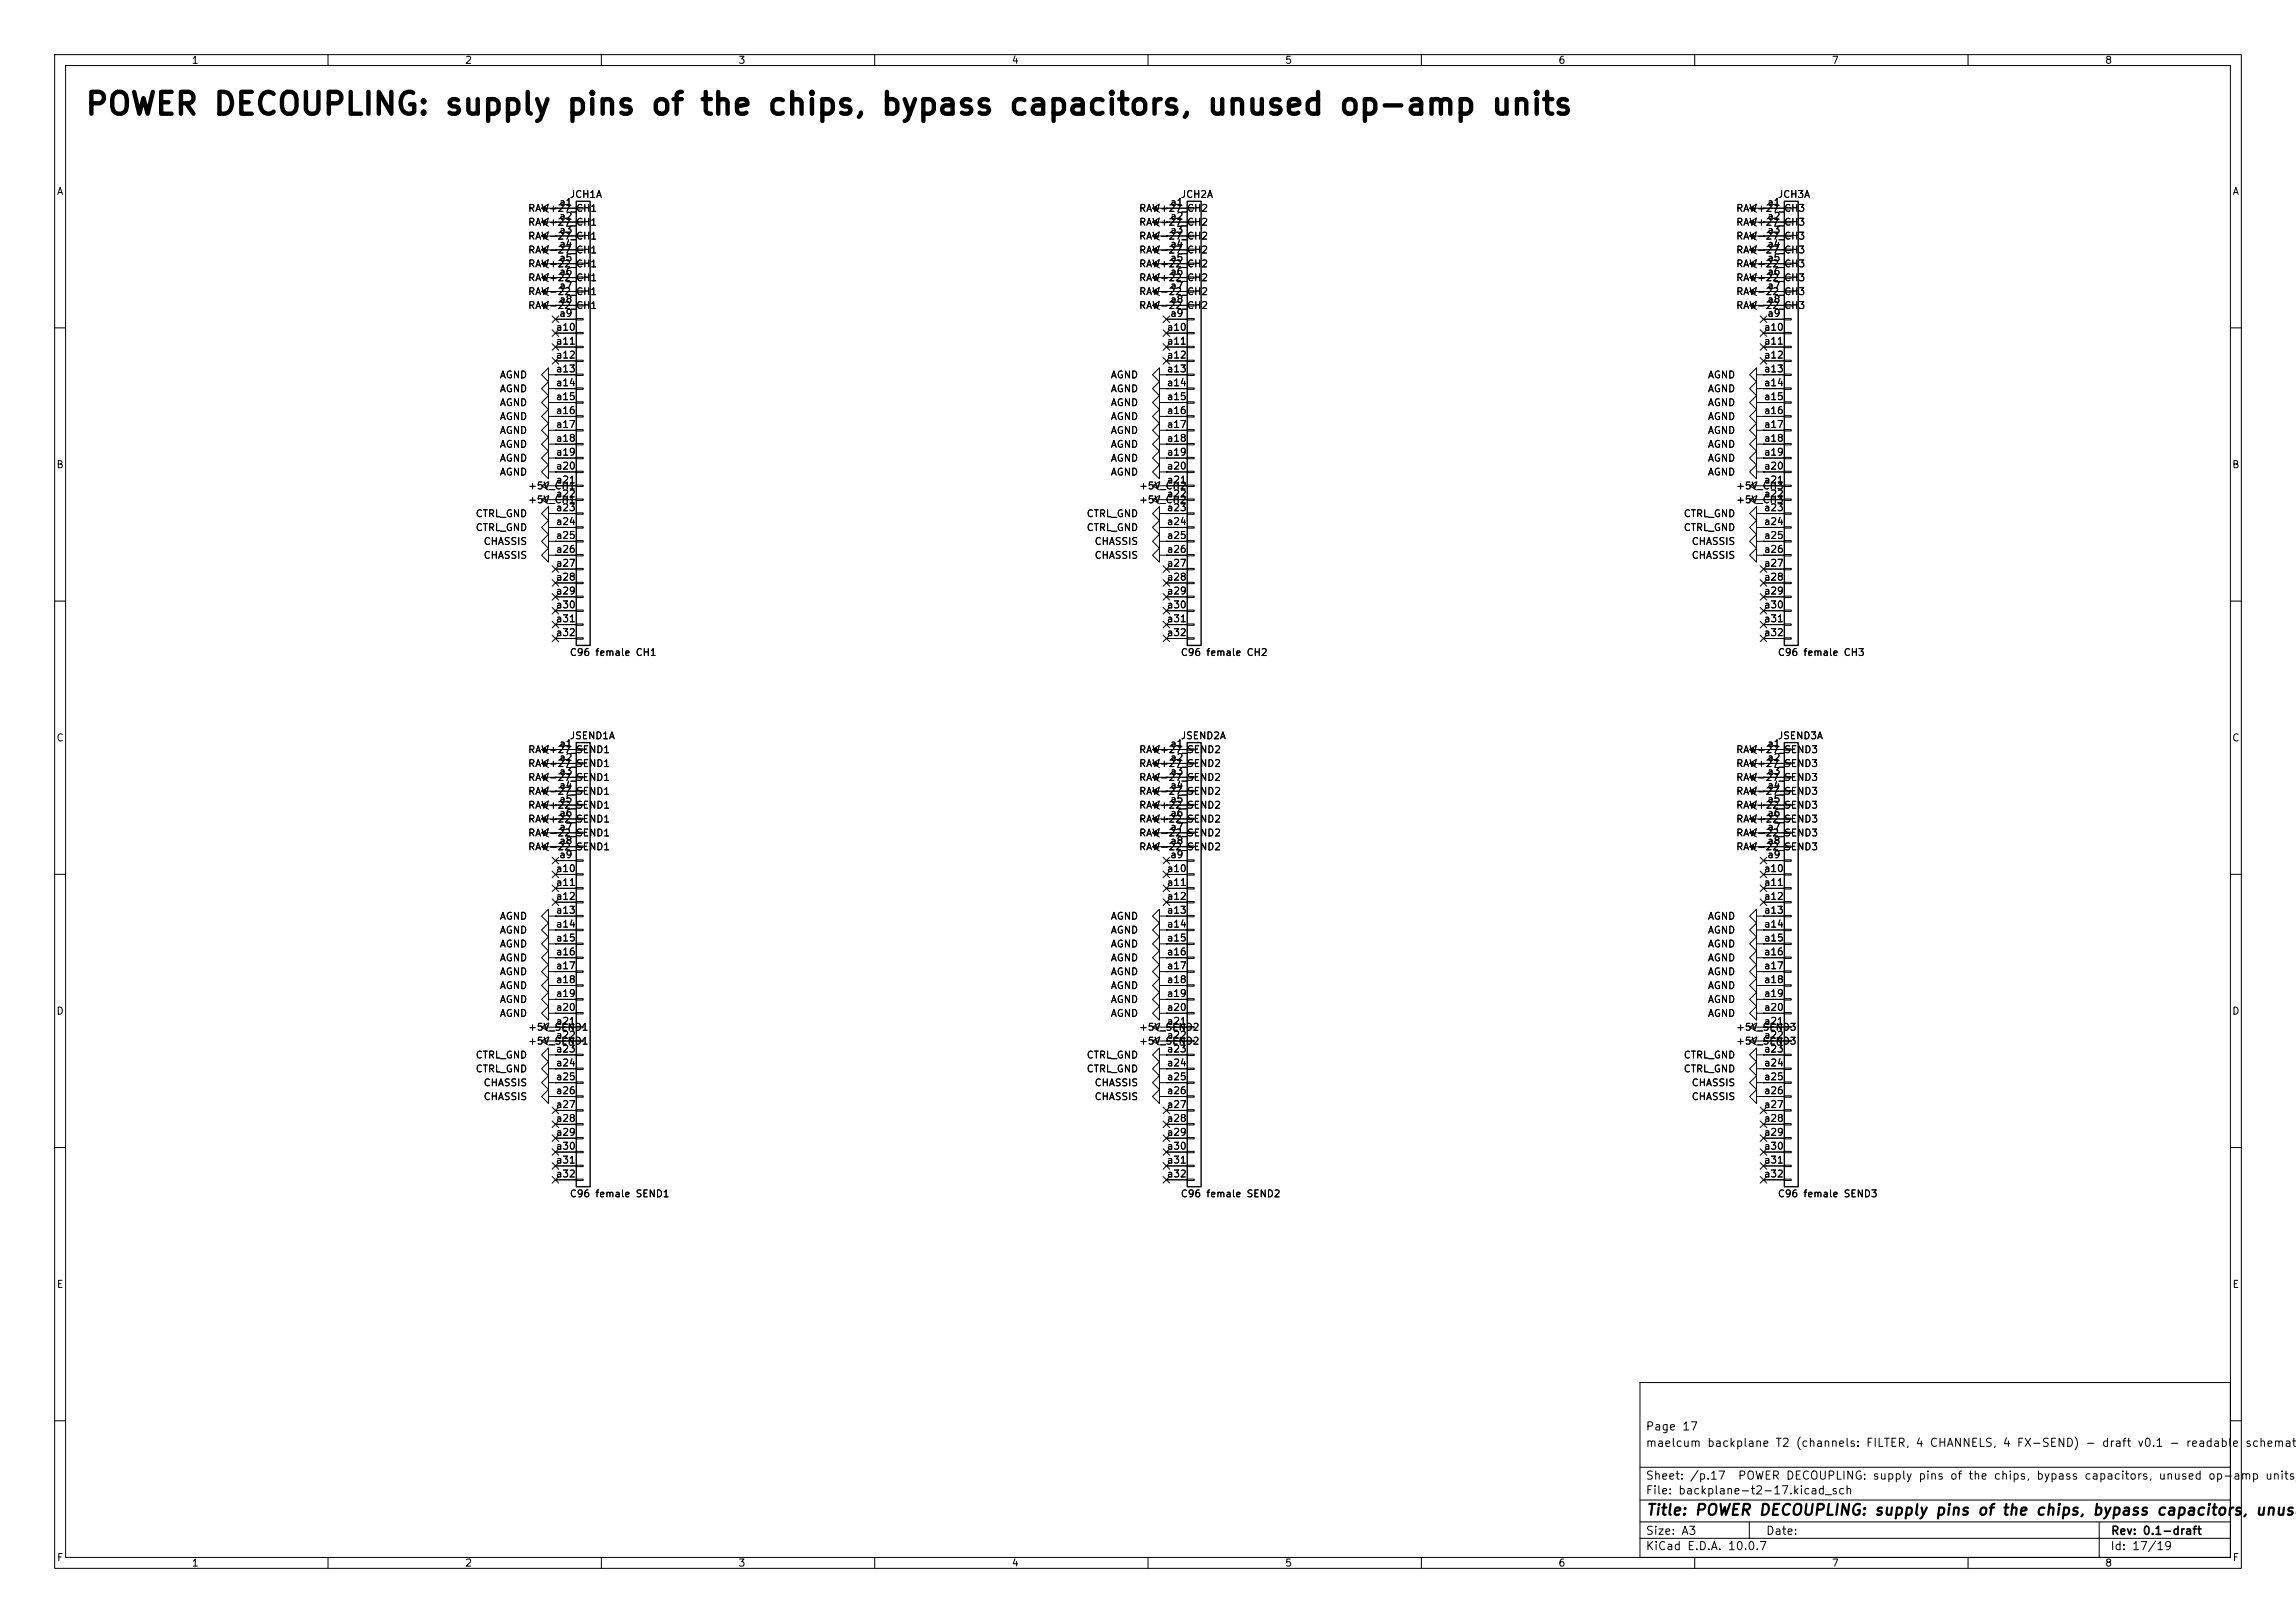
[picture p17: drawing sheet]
<svg xmlns="http://www.w3.org/2000/svg" width="420mm" height="297mm" viewBox="0 0 420 297" stroke-linecap="round" stroke-linejoin="round" font-family="sans-serif">
<defs><g id="words">
<text font-size="4" x="15.4" y="22">POWER DECOUPLING: supply pins of the chips, bypass capacitors, unused op-amp units</text>
<text font-size="2" x="301" y="277.8">Title: POWER DECOUPLING: supply pins of the chips, bypass capacitors, unuse</text>
<g font-size="1.5">
<text x="300.9" y="262.1">Page 17</text>
<text x="300.9" y="265.1">maelcum backplane T2 (channels: FILTER, 4 CHANNELS, 4 FX-SEND) - draft v0.1 - readable</text>
<text x="410.6" y="265.1">schematic</text>
<text x="300.9" y="273.8">File: backplane-t2-17.kicad_sch</text>
<text x="300.9" y="271.1">Sheet: /p.17</text>
<text x="317.8" y="271.1">POWER DECOUPLING: supply pins of the chips, bypass capacitors, unused op-amp units/</text>
<text x="300.9" y="281.2">Size: A3</text>
<text x="322.9" y="281.2">Date:</text>
<text x="386" y="281.2">Rev: 0.1-draft</text>
<text x="300.9" y="284">KiCad E.D.A. 10.0.7</text>
<text x="385.9" y="284">Id: 17/19</text>
</g>
<g font-size="1.3">
<text x="35" y="12">1</text>
<text x="85" y="12">2</text>
<text x="135" y="12">3</text>
<text x="185" y="12">4</text>
<text x="235" y="12">5</text>
<text x="285" y="12">6</text>
<text x="335" y="12">7</text>
<text x="385" y="12">8</text>
<text x="10.3" y="36">A</text>
<text x="408.3" y="36">A</text>
<text x="96.5" y="39.1">RAW+27_CH1</text>
<text x="96.5" y="41.6">RAW+27_CH1</text>
<text x="102.2" y="38">a1</text>
<text x="102.2" y="40.5">a2</text>
<text x="104.1" y="36.5">JCH1A</text>
<text x="208.3" y="39.1">RAW+27_CH2</text>
<text x="208.3" y="41.6">RAW+27_CH2</text>
<text x="214" y="38">a1</text>
<text x="214" y="40.5">a2</text>
<text x="215.9" y="36.5">JCH2A</text>
<text x="317.5" y="39.1">RAW+27_CH3</text>
<text x="317.5" y="41.6">RAW+27_CH3</text>
<text x="323.2" y="38">a1</text>
<text x="323.2" y="40.5">a2</text>
<text x="325.1" y="36.5">JCH3A</text>
<text x="96.5" y="46.7">RAW-27_CH1</text>
<text x="96.5" y="44.1">RAW-27_CH1</text>
<text x="102.2" y="43">a3</text>
<text x="102.2" y="45.6">a4</text>
<text x="208.3" y="46.7">RAW-27_CH2</text>
<text x="208.3" y="44.1">RAW-27_CH2</text>
<text x="214" y="43">a3</text>
<text x="214" y="45.6">a4</text>
<text x="317.5" y="44.1">RAW-27_CH3</text>
<text x="317.5" y="46.7">RAW-27_CH3</text>
<text x="323.2" y="43">a3</text>
<text x="323.2" y="45.6">a4</text>
<text x="96.5" y="51.8">RAW+22_CH1</text>
<text x="96.5" y="49.2">RAW+22_CH1</text>
<text x="102.2" y="48.1">a5</text>
<text x="102.2" y="50.7">a6</text>
<text x="102.2" y="53.2">a7</text>
<text x="208.3" y="49.2">RAW+22_CH2</text>
<text x="208.3" y="51.8">RAW+22_CH2</text>
<text x="214" y="48.1">a5</text>
<text x="214" y="50.7">a6</text>
<text x="214" y="53.2">a7</text>
<text x="317.5" y="51.8">RAW+22_CH3</text>
<text x="317.5" y="49.2">RAW+22_CH3</text>
<text x="323.2" y="48.1">a5</text>
<text x="323.2" y="50.7">a6</text>
<text x="323.2" y="53.2">a7</text>
<text x="96.5" y="54.3">RAW-22_CH1</text>
<text x="96.5" y="56.8">RAW-22_CH1</text>
<text x="102.2" y="55.7">a8</text>
<text x="102.2" y="58.3">a9</text>
<text x="208.3" y="54.3">RAW-22_CH2</text>
<text x="208.3" y="56.8">RAW-22_CH2</text>
<text x="214" y="55.7">a8</text>
<text x="214" y="58.3">a9</text>
<text x="317.5" y="54.3">RAW-22_CH3</text>
<text x="317.5" y="56.8">RAW-22_CH3</text>
<text x="323.2" y="55.7">a8</text>
<text x="323.2" y="58.3">a9</text>
<text x="101.6" y="60.8">a10</text>
<text x="101.6" y="63.4">a11</text>
<text x="101.6" y="65.9">a12</text>
<text x="213.4" y="60.8">a10</text>
<text x="213.4" y="63.4">a11</text>
<text x="213.4" y="65.9">a12</text>
<text x="322.6" y="60.8">a10</text>
<text x="322.6" y="63.4">a11</text>
<text x="322.6" y="65.9">a12</text>
<text x="91.3" y="69.5">AGND</text>
<text x="101.6" y="68.4">a13</text>
<text x="101.6" y="71">a14</text>
<text x="203.1" y="69.5">AGND</text>
<text x="213.4" y="68.4">a13</text>
<text x="213.4" y="71">a14</text>
<text x="312.3" y="69.5">AGND</text>
<text x="322.6" y="68.4">a13</text>
<text x="322.6" y="71">a14</text>
<text x="91.3" y="72.1">AGND</text>
<text x="91.3" y="77.2">AGND</text>
<text x="91.3" y="74.6">AGND</text>
<text x="101.6" y="73.5">a15</text>
<text x="101.6" y="76.1">a16</text>
<text x="203.1" y="72.1">AGND</text>
<text x="203.1" y="77.2">AGND</text>
<text x="203.1" y="74.6">AGND</text>
<text x="213.4" y="73.5">a15</text>
<text x="213.4" y="76.1">a16</text>
<text x="312.3" y="74.6">AGND</text>
<text x="312.3" y="72.1">AGND</text>
<text x="312.3" y="77.2">AGND</text>
<text x="322.6" y="73.5">a15</text>
<text x="322.6" y="76.1">a16</text>
<text x="91.3" y="82.2">AGND</text>
<text x="91.3" y="79.7">AGND</text>
<text x="101.6" y="78.6">a17</text>
<text x="101.6" y="81.1">a18</text>
<text x="101.6" y="83.7">a19</text>
<text x="203.1" y="82.2">AGND</text>
<text x="203.1" y="79.7">AGND</text>
<text x="213.4" y="78.6">a17</text>
<text x="213.4" y="81.1">a18</text>
<text x="213.4" y="83.7">a19</text>
<text x="312.3" y="82.2">AGND</text>
<text x="312.3" y="79.7">AGND</text>
<text x="322.6" y="78.6">a17</text>
<text x="322.6" y="81.1">a18</text>
<text x="322.6" y="83.7">a19</text>
<text x="10.2" y="86">B</text>
<text x="91.3" y="87.3">AGND</text>
<text x="91.3" y="84.8">AGND</text>
<text x="96.5" y="89.9">+5V_CH1</text>
<text x="101.6" y="86.2">a20</text>
<text x="101.6" y="88.8">a21</text>
<text x="203.1" y="87.3">AGND</text>
<text x="203.1" y="84.8">AGND</text>
<text x="208.3" y="89.9">+5V_CH2</text>
<text x="213.4" y="86.2">a20</text>
<text x="213.4" y="88.8">a21</text>
<text x="312.3" y="87.3">AGND</text>
<text x="312.3" y="84.8">AGND</text>
<text x="317.5" y="89.9">+5V_CH3</text>
<text x="322.6" y="86.2">a20</text>
<text x="322.6" y="88.8">a21</text>
<text x="408.2" y="86">B</text>
<text x="86.9" y="94.9">CTRL_GND</text>
<text x="96.5" y="92.4">+5V_CH1</text>
<text x="101.6" y="91.3">a22</text>
<text x="101.6" y="93.8">a23</text>
<text x="198.7" y="94.9">CTRL_GND</text>
<text x="208.3" y="92.4">+5V_CH2</text>
<text x="213.4" y="91.3">a22</text>
<text x="213.4" y="93.8">a23</text>
<text x="307.9" y="94.9">CTRL_GND</text>
<text x="317.5" y="92.4">+5V_CH3</text>
<text x="322.6" y="91.3">a22</text>
<text x="322.6" y="93.8">a23</text>
<text x="86.9" y="97.5">CTRL_GND</text>
<text x="88.4" y="100">CHASSIS</text>
<text x="101.6" y="96.4">a24</text>
<text x="101.6" y="98.9">a25</text>
<text x="101.6" y="101.5">a26</text>
<text x="198.7" y="97.5">CTRL_GND</text>
<text x="200.1" y="100">CHASSIS</text>
<text x="213.4" y="96.4">a24</text>
<text x="213.4" y="98.9">a25</text>
<text x="213.4" y="101.5">a26</text>
<text x="307.9" y="97.5">CTRL_GND</text>
<text x="309.3" y="100">CHASSIS</text>
<text x="322.6" y="96.4">a24</text>
<text x="322.6" y="98.9">a25</text>
<text x="322.6" y="101.5">a26</text>
<text x="88.4" y="102.6">CHASSIS</text>
<text x="101.6" y="104">a27</text>
<text x="101.6" y="106.5">a28</text>
<text x="200.1" y="102.6">CHASSIS</text>
<text x="213.4" y="104">a27</text>
<text x="213.4" y="106.5">a28</text>
<text x="309.3" y="102.6">CHASSIS</text>
<text x="322.6" y="104">a27</text>
<text x="322.6" y="106.5">a28</text>
<text x="101.6" y="109.1">a29</text>
<text x="101.6" y="111.6">a30</text>
<text x="213.4" y="109.1">a29</text>
<text x="213.4" y="111.6">a30</text>
<text x="322.6" y="109.1">a29</text>
<text x="322.6" y="111.6">a30</text>
<text x="101.6" y="114.2">a31</text>
<text x="101.6" y="116.7">a32</text>
<text x="213.4" y="114.2">a31</text>
<text x="213.4" y="116.7">a32</text>
<text x="322.6" y="114.2">a31</text>
<text x="322.6" y="116.7">a32</text>
<text x="104.1" y="120.3">C96 female CH1</text>
<text x="215.9" y="120.3">C96 female CH2</text>
<text x="325.1" y="120.3">C96 female CH3</text>
<text x="10.2" y="136">C</text>
<text x="102.2" y="137">a1</text>
<text x="104.1" y="135.6">JSEND1A</text>
<text x="214" y="137">a1</text>
<text x="215.9" y="135.6">JSEND2A</text>
<text x="323.2" y="137">a1</text>
<text x="325.1" y="135.6">JSEND3A</text>
<text x="408.2" y="136">C</text>
<text x="96.5" y="138.1">RAW+27_SEND1</text>
<text x="96.5" y="140.7">RAW+27_SEND1</text>
<text x="96.5" y="143.2">RAW-27_SEND1</text>
<text x="102.2" y="139.6">a2</text>
<text x="102.2" y="142.1">a3</text>
<text x="208.3" y="143.2">RAW-27_SEND2</text>
<text x="208.3" y="140.7">RAW+27_SEND2</text>
<text x="208.3" y="138.1">RAW+27_SEND2</text>
<text x="214" y="139.6">a2</text>
<text x="214" y="142.1">a3</text>
<text x="317.5" y="138.1">RAW+27_SEND3</text>
<text x="317.5" y="143.2">RAW-27_SEND3</text>
<text x="317.5" y="140.7">RAW+27_SEND3</text>
<text x="323.2" y="139.6">a2</text>
<text x="323.2" y="142.1">a3</text>
<text x="96.5" y="148.3">RAW+22_SEND1</text>
<text x="96.5" y="145.7">RAW-27_SEND1</text>
<text x="102.2" y="144.6">a4</text>
<text x="102.2" y="147.2">a5</text>
<text x="102.2" y="149.7">a6</text>
<text x="208.3" y="148.3">RAW+22_SEND2</text>
<text x="208.3" y="145.7">RAW-27_SEND2</text>
<text x="214" y="144.6">a4</text>
<text x="214" y="147.2">a5</text>
<text x="214" y="149.7">a6</text>
<text x="317.5" y="148.3">RAW+22_SEND3</text>
<text x="317.5" y="145.7">RAW-27_SEND3</text>
<text x="323.2" y="144.6">a4</text>
<text x="323.2" y="147.2">a5</text>
<text x="323.2" y="149.7">a6</text>
<text x="96.5" y="150.8">RAW+22_SEND1</text>
<text x="96.5" y="153.4">RAW-22_SEND1</text>
<text x="96.5" y="155.9">RAW-22_SEND1</text>
<text x="102.2" y="152.3">a7</text>
<text x="102.2" y="154.8">a8</text>
<text x="208.3" y="155.9">RAW-22_SEND2</text>
<text x="208.3" y="153.4">RAW-22_SEND2</text>
<text x="208.3" y="150.8">RAW+22_SEND2</text>
<text x="214" y="152.3">a7</text>
<text x="214" y="154.8">a8</text>
<text x="317.5" y="150.8">RAW+22_SEND3</text>
<text x="317.5" y="153.4">RAW-22_SEND3</text>
<text x="317.5" y="155.9">RAW-22_SEND3</text>
<text x="323.2" y="152.3">a7</text>
<text x="323.2" y="154.8">a8</text>
<text x="101.6" y="159.9">a10</text>
<text x="102.2" y="157.3">a9</text>
<text x="213.4" y="159.9">a10</text>
<text x="214" y="157.3">a9</text>
<text x="322.6" y="159.9">a10</text>
<text x="323.2" y="157.3">a9</text>
<text x="101.6" y="162.4">a11</text>
<text x="101.6" y="165">a12</text>
<text x="101.6" y="167.5">a13</text>
<text x="213.4" y="162.4">a11</text>
<text x="213.4" y="165">a12</text>
<text x="213.4" y="167.5">a13</text>
<text x="322.6" y="162.4">a11</text>
<text x="322.6" y="165">a12</text>
<text x="322.6" y="167.5">a13</text>
<text x="91.3" y="173.7">AGND</text>
<text x="91.3" y="171.1">AGND</text>
<text x="91.3" y="168.6">AGND</text>
<text x="101.6" y="170">a14</text>
<text x="101.6" y="172.6">a15</text>
<text x="203.1" y="168.6">AGND</text>
<text x="203.1" y="171.1">AGND</text>
<text x="203.1" y="173.7">AGND</text>
<text x="213.4" y="170">a14</text>
<text x="213.4" y="172.6">a15</text>
<text x="312.3" y="173.7">AGND</text>
<text x="312.3" y="171.1">AGND</text>
<text x="312.3" y="168.6">AGND</text>
<text x="322.6" y="170">a14</text>
<text x="322.6" y="172.6">a15</text>
<text x="91.3" y="176.2">AGND</text>
<text x="91.3" y="178.8">AGND</text>
<text x="101.6" y="175.1">a16</text>
<text x="101.6" y="177.7">a17</text>
<text x="203.1" y="178.8">AGND</text>
<text x="203.1" y="176.2">AGND</text>
<text x="213.4" y="175.1">a16</text>
<text x="213.4" y="177.7">a17</text>
<text x="312.3" y="176.2">AGND</text>
<text x="312.3" y="178.8">AGND</text>
<text x="322.6" y="175.1">a16</text>
<text x="322.6" y="177.7">a17</text>
<text x="10.2" y="186">D</text>
<text x="91.3" y="181.3">AGND</text>
<text x="91.3" y="183.8">AGND</text>
<text x="101.6" y="180.2">a18</text>
<text x="101.6" y="182.7">a19</text>
<text x="101.6" y="185.3">a20</text>
<text x="203.1" y="183.8">AGND</text>
<text x="203.1" y="181.3">AGND</text>
<text x="213.4" y="180.2">a18</text>
<text x="213.4" y="182.7">a19</text>
<text x="213.4" y="185.3">a20</text>
<text x="312.3" y="181.3">AGND</text>
<text x="312.3" y="183.8">AGND</text>
<text x="322.6" y="180.2">a18</text>
<text x="322.6" y="182.7">a19</text>
<text x="322.6" y="185.3">a20</text>
<text x="408.2" y="186">D</text>
<text x="91.3" y="186.4">AGND</text>
<text x="96.5" y="188.9">+5V_SEND1</text>
<text x="96.5" y="191.5">+5V_SEND1</text>
<text x="101.6" y="187.8">a21</text>
<text x="101.6" y="190.4">a22</text>
<text x="203.1" y="186.4">AGND</text>
<text x="208.3" y="191.5">+5V_SEND2</text>
<text x="208.3" y="188.9">+5V_SEND2</text>
<text x="213.4" y="187.8">a21</text>
<text x="213.4" y="190.4">a22</text>
<text x="312.3" y="186.4">AGND</text>
<text x="317.5" y="188.9">+5V_SEND3</text>
<text x="317.5" y="191.5">+5V_SEND3</text>
<text x="322.6" y="187.8">a21</text>
<text x="322.6" y="190.4">a22</text>
<text x="86.9" y="196.5">CTRL_GND</text>
<text x="86.9" y="194">CTRL_GND</text>
<text x="101.6" y="192.9">a23</text>
<text x="101.6" y="195.4">a24</text>
<text x="101.6" y="198">a25</text>
<text x="198.7" y="194">CTRL_GND</text>
<text x="198.7" y="196.5">CTRL_GND</text>
<text x="213.4" y="192.9">a23</text>
<text x="213.4" y="195.4">a24</text>
<text x="213.4" y="198">a25</text>
<text x="307.9" y="196.5">CTRL_GND</text>
<text x="307.9" y="194">CTRL_GND</text>
<text x="322.6" y="192.9">a23</text>
<text x="322.6" y="195.4">a24</text>
<text x="322.6" y="198">a25</text>
<text x="88.4" y="199.1">CHASSIS</text>
<text x="88.4" y="201.6">CHASSIS</text>
<text x="101.6" y="200.5">a26</text>
<text x="101.6" y="203.1">a27</text>
<text x="200.1" y="201.6">CHASSIS</text>
<text x="200.1" y="199.1">CHASSIS</text>
<text x="213.4" y="200.5">a26</text>
<text x="213.4" y="203.1">a27</text>
<text x="309.3" y="199.1">CHASSIS</text>
<text x="309.3" y="201.6">CHASSIS</text>
<text x="322.6" y="200.5">a26</text>
<text x="322.6" y="203.1">a27</text>
<text x="101.6" y="205.6">a28</text>
<text x="101.6" y="208.1">a29</text>
<text x="213.4" y="205.6">a28</text>
<text x="213.4" y="208.1">a29</text>
<text x="322.6" y="205.6">a28</text>
<text x="322.6" y="208.1">a29</text>
<text x="101.6" y="210.7">a30</text>
<text x="101.6" y="213.2">a31</text>
<text x="101.6" y="215.8">a32</text>
<text x="213.4" y="210.7">a30</text>
<text x="213.4" y="213.2">a31</text>
<text x="213.4" y="215.8">a32</text>
<text x="322.6" y="210.7">a30</text>
<text x="322.6" y="213.2">a31</text>
<text x="322.6" y="215.8">a32</text>
<text x="104.1" y="219.4">C96 female SEND1</text>
<text x="215.9" y="219.4">C96 female SEND2</text>
<text x="325.1" y="219.4">C96 female SEND3</text>
<text x="10.3" y="236">E</text>
<text x="408.3" y="236">E</text>
<text x="10.3" y="286">F</text>
<text x="35" y="287">1</text>
<text x="85" y="287">2</text>
<text x="135" y="287">3</text>
<text x="185" y="287">4</text>
<text x="235" y="287">5</text>
<text x="285" y="287">6</text>
<text x="335" y="287">7</text>
<text x="385" y="287">8</text>
<text x="408.3" y="286">F</text>
</g>
</g></defs>
<g fill="none" stroke="#000" stroke-width=".18">
<path d="M10 10h400v277h-400zM12 12h396v273h-396zM60 10v2M110 10v2M160 10v2M210 10v2M260 10v2M310 10v2M360 10v2M99.1 38.1h6.3M99.1 38.1l1.2 .8M100.3 37.3l-1.2 .8"/>
<path d="M100.3 39.9l-1.2 .7M101.6 38.1h.1M105.4 38h1.3v.2h-1.3zM210.8 38.1h6.4M210.8 38.1l1.3 .8M212.1 37.3l-1.3 .8M212.1 39.9l-1.3 .7M213.4 38.1h.1M217.2 38h1.2v.2h-1.2zM320 38.1l1.3 .8M320 38.1h6.4M321.3 37.3l-1.3 .8"/>
<path d="M321.3 39.9l-1.3 .7M322.6 38.1h.1M326.4 38h1.3v.2h-1.3zM99.1 53.3l1.2 .8M99.1 53.3h6.3M99.1 45.7l1.2 .8M99.1 45.7h6.3M99.1 50.8l1.2 .8M99.1 50.8h6.3M99.1 43.2l1.2 .7M99.1 43.2h6.3M99.1 48.3l1.2 .7"/>
<path d="M99.1 48.3h6.3M99.1 55.9h6.3M99.1 40.6h6.3M99.1 55.9l1.2 .7M99.1 40.6l1.2 .8M100.3 52.6l-1.2 .7M100.3 45l-1.2 .7M100.3 50l-1.2 .8M100.3 42.4l-1.2 .8M100.3 47.5l-1.2 .8M100.3 55.1l-1.2 .8M101 57.8l1.2 1.2"/>
<path d="M101.6 53.3h.1M101.6 45.7h.1M101.6 50.8h.1M101.6 43.2h.1M101.6 48.3h.1M101.6 55.9h.1M101.6 40.6h.1M101.6 58.4h3.8M102.2 57.8l-1.2 1.2M105.4 40.5h1.3v.3h-1.3zM105.4 43.1h1.3v.2h-1.3zM105.4 45.6h1.3v.2h-1.3z"/>
<path d="M105.4 48.1h1.3v.3h-1.3zM105.4 50.7h1.3v.2h-1.3zM105.4 53.2h1.3v.3h-1.3zM105.4 55.8h1.3v.2h-1.3zM105.4 58.3h1.3v.2h-1.3zM210.8 53.3h6.4M210.8 45.7h6.4M210.8 50.8h6.4M210.8 43.2h6.4M210.8 48.3h6.4M210.8 55.9h6.4M210.8 40.6h6.4"/>
<path d="M210.8 48.3l1.3 .7M210.8 50.8l1.3 .8M210.8 45.7l1.3 .8M210.8 40.6l1.3 .8M210.8 43.2l1.3 .7M210.8 53.3l1.3 .8M210.8 55.9l1.3 .7M212.1 47.5l-1.3 .8M212.1 50l-1.3 .8M212.1 45l-1.3 .7M212.1 42.4l-1.3 .8M212.1 52.6l-1.3 .7"/>
<path d="M212.1 55.1l-1.3 .8M212.8 57.8l1.2 1.2M213.4 48.3h.1M213.4 50.8h.1M213.4 45.7h.1M213.4 40.6h.1M213.4 43.2h.1M213.4 53.3h.1M213.4 55.9h.1M213.4 58.4h3.8M214 57.8l-1.2 1.2M217.2 40.5h1.2v.3h-1.2z"/>
<path d="M217.2 43.1h1.2v.2h-1.2zM217.2 45.6h1.2v.2h-1.2zM217.2 48.1h1.2v.3h-1.2zM217.2 50.7h1.2v.2h-1.2zM217.2 53.2h1.2v.3h-1.2zM217.2 55.8h1.2v.2h-1.2zM217.2 58.3h1.2v.2h-1.2zM320 53.3h6.4M320 45.7h6.4M320 50.8h6.4M320 43.2h6.4M320 48.3h6.4"/>
<path d="M320 50.8l1.3 .8M320 53.3l1.3 .8M320 55.9l1.3 .7M320 55.9h6.4M320 40.6l1.3 .8M320 40.6h6.4M320 43.2l1.3 .7M320 48.3l1.3 .7M320 45.7l1.3 .8M321.3 50l-1.3 .8M321.3 52.6l-1.3 .7M321.3 55.1l-1.3 .8"/>
<path d="M321.3 42.4l-1.3 .8M321.3 47.5l-1.3 .8M321.3 45l-1.3 .7M322 57.8l1.2 1.2M322.6 50.8h.1M322.6 53.3h.1M322.6 55.9h.1M322.6 40.6h.1M322.6 43.2h.1M322.6 48.3h.1M322.6 45.7h.1M322.6 58.4h3.8"/>
<path d="M323.2 57.8l-1.2 1.2M326.4 40.5h1.3v.3h-1.3zM326.4 43.1h1.3v.2h-1.3zM326.4 45.6h1.3v.2h-1.3zM326.4 48.1h1.3v.3h-1.3zM326.4 50.7h1.3v.2h-1.3zM326.4 53.2h1.3v.3h-1.3zM326.4 55.8h1.3v.2h-1.3zM326.4 58.3h1.3v.2h-1.3zM10 60h2M100.3 71.1v-1.2l-1.2 1.2 1.2 1.3v-1.3h1.3M100.3 76.2v-1.3l-1.2 1.3 1.2 1.3v-1.3h1.3"/>
<path d="M100.3 73.7v-1.3l-1.2 1.3 1.2 1.2v-1.2h1.3M100.3 68.6v-1.3l-1.2 1.3 1.2 1.3v-1.3h1.3M100.3 78.7v-1.2l-1.2 1.2 1.2 1.3v-1.3h1.3M101 60.4l1.2 1.2M101 62.9l1.2 1.2M101 65.4l1.2 1.2M101.6 71.1h.1M101.6 76.2h.1M101.6 73.7h.1M101.6 68.6h.1M101.6 78.7h.1M101.6 61h3.8"/>
<path d="M101.6 63.5h3.8M101.6 66h3.8M101.6 68.6h3.8M101.6 71.1h3.8M101.6 73.7h3.8M101.6 76.2h3.8M101.6 78.7h3.8M102.2 60.4l-1.2 1.2M102.2 62.9l-1.2 1.2M102.2 65.4l-1.2 1.2M105.4 60.8h1.3v.3h-1.3zM105.4 63.4h1.3v.2h-1.3z"/>
<path d="M105.4 65.9h1.3v.3h-1.3zM105.4 68.5h1.3v.2h-1.3zM105.4 71h1.3v.2h-1.3zM105.4 73.5h1.3v.3h-1.3zM105.4 76.1h1.3v.2h-1.3zM105.4 78.6h1.3v.3h-1.3zM212.1 78.7v-1.2l-1.3 1.2 1.3 1.3v-1.3h1.3M212.1 71.1v-1.2l-1.3 1.2 1.3 1.3v-1.3h1.3M212.1 76.2v-1.3l-1.3 1.3 1.3 1.3v-1.3h1.3M212.1 73.7v-1.3l-1.3 1.3 1.3 1.2v-1.2h1.3M212.1 68.6v-1.3l-1.3 1.3 1.3 1.3v-1.3h1.3M212.8 62.9l1.2 1.2"/>
<path d="M212.8 60.4l1.2 1.2M212.8 65.4l1.2 1.2M213.4 78.7h.1M213.4 71.1h.1M213.4 76.2h.1M213.4 73.7h.1M213.4 68.6h.1M213.4 61h3.8M213.4 63.5h3.8M213.4 66h3.8M213.4 68.6h3.8M213.4 71.1h3.8"/>
<path d="M213.4 73.7h3.8M213.4 76.2h3.8M213.4 78.7h3.8M214 62.9l-1.2 1.2M214 60.4l-1.2 1.2M214 65.4l-1.2 1.2M217.2 60.8h1.2v.3h-1.2zM217.2 63.4h1.2v.2h-1.2zM217.2 65.9h1.2v.3h-1.2zM217.2 68.5h1.2v.2h-1.2zM217.2 71h1.2v.2h-1.2zM217.2 73.5h1.2v.3h-1.2z"/>
<path d="M217.2 76.1h1.2v.2h-1.2zM217.2 78.6h1.2v.3h-1.2zM321.3 78.7v-1.2l-1.3 1.2 1.3 1.3v-1.3h1.3M321.3 73.7v-1.3l-1.3 1.3 1.3 1.2v-1.2h1.3M321.3 71.1v-1.2l-1.3 1.2 1.3 1.3v-1.3h1.3M321.3 68.6v-1.3l-1.3 1.3 1.3 1.3v-1.3h1.3M321.3 76.2v-1.3l-1.3 1.3 1.3 1.3v-1.3h1.3M322 65.4l1.2 1.2M322 62.9l1.2 1.2M322 60.4l1.2 1.2M322.6 78.7h.1M322.6 73.7h.1"/>
<path d="M322.6 71.1h.1M322.6 68.6h.1M322.6 76.2h.1M322.6 61h3.8M322.6 63.5h3.8M322.6 66h3.8M322.6 68.6h3.8M322.6 71.1h3.8M322.6 73.7h3.8M322.6 76.2h3.8M322.6 78.7h3.8M323.2 65.4l-1.2 1.2"/>
<path d="M323.2 62.9l-1.2 1.2M323.2 60.4l-1.2 1.2M326.4 60.8h1.3v.3h-1.3zM326.4 63.4h1.3v.2h-1.3zM326.4 65.9h1.3v.3h-1.3zM326.4 68.5h1.3v.2h-1.3zM326.4 71h1.3v.2h-1.3zM326.4 73.5h1.3v.3h-1.3zM326.4 76.1h1.3v.2h-1.3zM326.4 78.6h1.3v.3h-1.3zM408 60h2M99.1 88.9l1.2 .8"/>
<path d="M99.1 88.9h6.3M99.1 91.4l1.2 .8M99.1 91.4h6.3M100.3 81.3v-1.3l-1.2 1.3 1.2 1.3v-1.3h1.3M100.3 86.4v-1.3l-1.2 1.3 1.2 1.2v-1.2h1.3M100.3 83.8v-1.2l-1.2 1.2 1.2 1.3v-1.3h1.3M100.3 96.5v-1.2l-1.2 1.2 1.2 1.3v-1.3h1.3M100.3 99.1v-1.3l-1.2 1.3 1.2 1.2v-1.2h1.3M100.3 94v-1.3l-1.2 1.3 1.2 1.3v-1.3h1.3M100.3 88.1l-1.2 .8M100.3 90.7l-1.2 .7M101.6 81.3h.1"/>
<path d="M101.6 86.4h.1M101.6 88.9h.1M101.6 91.4h.1M101.6 83.8h.1M101.6 96.5h.1M101.6 99.1h.1M101.6 94h.1M101.6 81.3h3.8M101.6 83.8h3.8M101.6 86.4h3.8M101.6 94h3.8M101.6 96.5h3.8"/>
<path d="M101.6 99.1h3.8M105.4 81.2h1.3v.2h-1.3zM105.4 83.7h1.3v.2h-1.3zM105.4 86.2h1.3v.3h-1.3zM105.4 88.8h1.3v.2h-1.3zM105.4 91.3h1.3v.3h-1.3zM105.4 93.9h1.3v.2h-1.3zM105.4 96.4h1.3v.2h-1.3zM105.4 98.9h1.3v.3h-1.3zM210.8 88.9h6.4M210.8 91.4h6.4M210.8 91.4l1.3 .8"/>
<path d="M210.8 88.9l1.3 .8M212.1 86.4v-1.3l-1.3 1.3 1.3 1.2v-1.2h1.3M212.1 83.8v-1.2l-1.3 1.2 1.3 1.3v-1.3h1.3M212.1 99.1v-1.3l-1.3 1.3 1.3 1.2v-1.2h1.3M212.1 94v-1.3l-1.3 1.3 1.3 1.3v-1.3h1.3M212.1 96.5v-1.2l-1.3 1.2 1.3 1.3v-1.3h1.3M212.1 81.3v-1.3l-1.3 1.3 1.3 1.3v-1.3h1.3M212.1 90.7l-1.3 .7M212.1 88.1l-1.3 .8M213.4 91.4h.1M213.4 86.4h.1M213.4 83.8h.1"/>
<path d="M213.4 88.9h.1M213.4 99.1h.1M213.4 94h.1M213.4 96.5h.1M213.4 81.3h.1M213.4 81.3h3.8M213.4 83.8h3.8M213.4 86.4h3.8M213.4 94h3.8M213.4 96.5h3.8M213.4 99.1h3.8M217.2 81.2h1.2v.2h-1.2z"/>
<path d="M217.2 83.7h1.2v.2h-1.2zM217.2 86.2h1.2v.3h-1.2zM217.2 88.8h1.2v.2h-1.2zM217.2 91.3h1.2v.3h-1.2zM217.2 93.9h1.2v.2h-1.2zM217.2 96.4h1.2v.2h-1.2zM217.2 98.9h1.2v.3h-1.2zM320 88.9h6.4M320 91.4h6.4M320 91.4l1.3 .8M320 88.9l1.3 .8M321.3 94v-1.3l-1.3 1.3 1.3 1.3v-1.3h1.3"/>
<path d="M321.3 96.5v-1.2l-1.3 1.2 1.3 1.3v-1.3h1.3M321.3 99.1v-1.3l-1.3 1.3 1.3 1.2v-1.2h1.3M321.3 81.3v-1.3l-1.3 1.3 1.3 1.3v-1.3h1.3M321.3 86.4v-1.3l-1.3 1.3 1.3 1.2v-1.2h1.3M321.3 83.8v-1.2l-1.3 1.2 1.3 1.3v-1.3h1.3M321.3 90.7l-1.3 .7M321.3 88.1l-1.3 .8M322.6 94h.1M322.6 96.5h.1M322.6 91.4h.1M322.6 99.1h.1M322.6 88.9h.1"/>
<path d="M322.6 81.3h.1M322.6 86.4h.1M322.6 83.8h.1M322.6 81.3h3.8M322.6 83.8h3.8M322.6 86.4h3.8M322.6 94h3.8M322.6 96.5h3.8M322.6 99.1h3.8M326.4 81.2h1.3v.2h-1.3zM326.4 83.7h1.3v.2h-1.3zM326.4 86.2h1.3v.3h-1.3z"/>
<path d="M326.4 88.8h1.3v.2h-1.3zM326.4 91.3h1.3v.3h-1.3zM326.4 93.9h1.3v.2h-1.3zM326.4 96.4h1.3v.2h-1.3zM326.4 98.9h1.3v.3h-1.3zM10 110h2M100.3 101.6v-1.3l-1.2 1.3 1.2 1.3v-1.3h1.3M101 103.5l1.2 1.2M101 106.1l1.2 1.2M101 108.6l1.2 1.2M101 111.2l1.2 1.2M101 113.7l1.2 1.2"/>
<path d="M101 116.2l1.2 1.2M101.6 101.6h.1M101.6 101.6h3.8M101.6 104.1h3.8M101.6 106.7h3.8M101.6 109.2h3.8M101.6 111.8h3.8M101.6 114.3h3.8M101.6 116.8h3.8M102.2 103.5l-1.2 1.2M102.2 106.1l-1.2 1.2M102.2 108.6l-1.2 1.2"/>
<path d="M102.2 111.2l-1.2 1.2M102.2 113.7l-1.2 1.2M102.2 116.2l-1.2 1.2M105.4 101.5h1.3v.2h-1.3zM105.4 104h1.3v.3h-1.3zM105.4 106.6h1.3v.2h-1.3zM105.4 109.1h1.3v.2h-1.3zM105.4 111.6h1.3v.3h-1.3zM105.4 114.2h1.3v.2h-1.3zM105.4 116.7h1.3v.3h-1.3zM212.1 101.6v-1.3l-1.3 1.3 1.3 1.3v-1.3h1.3M212.8 113.7l1.2 1.2"/>
<path d="M212.8 111.2l1.2 1.2M212.8 108.6l1.2 1.2M212.8 116.2l1.2 1.2M212.8 103.5l1.2 1.2M212.8 106.1l1.2 1.2M213.4 101.6h.1M213.4 101.6h3.8M213.4 104.1h3.8M213.4 106.7h3.8M213.4 109.2h3.8M213.4 111.8h3.8M213.4 114.3h3.8"/>
<path d="M213.4 116.8h3.8M214 113.7l-1.2 1.2M214 111.2l-1.2 1.2M214 108.6l-1.2 1.2M214 116.2l-1.2 1.2M214 103.5l-1.2 1.2M214 106.1l-1.2 1.2M217.2 101.5h1.2v.2h-1.2zM217.2 104h1.2v.3h-1.2zM217.2 106.6h1.2v.2h-1.2zM217.2 109.1h1.2v.2h-1.2zM217.2 111.6h1.2v.3h-1.2z"/>
<path d="M217.2 114.2h1.2v.2h-1.2zM217.2 116.7h1.2v.3h-1.2zM321.3 101.6v-1.3l-1.3 1.3 1.3 1.3v-1.3h1.3M322 116.2l1.2 1.2M322 113.7l1.2 1.2M322 111.2l1.2 1.2M322 108.6l1.2 1.2M322 106.1l1.2 1.2M322 103.5l1.2 1.2M322.6 101.6h.1M322.6 101.6h3.8M322.6 104.1h3.8"/>
<path d="M322.6 106.7h3.8M322.6 109.2h3.8M322.6 111.8h3.8M322.6 114.3h3.8M322.6 116.8h3.8M323.2 116.2l-1.2 1.2M323.2 113.7l-1.2 1.2M323.2 111.2l-1.2 1.2M323.2 108.6l-1.2 1.2M323.2 106.1l-1.2 1.2M323.2 103.5l-1.2 1.2M326.4 101.5h1.3v.2h-1.3z"/>
<path d="M326.4 104h1.3v.3h-1.3zM326.4 106.6h1.3v.2h-1.3zM326.4 109.1h1.3v.2h-1.3zM326.4 111.6h1.3v.3h-1.3zM326.4 114.2h1.3v.2h-1.3zM326.4 116.7h1.3v.3h-1.3zM408 110h2M99.1 137.2h6.3M99.1 139.7h6.3M99.1 137.2l1.2 .7M99.1 139.7l1.2 .8M100.3 136.4l-1.2 .8"/>
<path d="M100.3 138.9l-1.2 .8M101.6 137.2h.1M101.6 139.7h.1M105.4 137h1.3v.3h-1.3zM105.4 139.6h1.3v.2h-1.3zM210.8 137.2h6.4M210.8 139.7h6.4M210.8 139.7l1.3 .8M210.8 137.2l1.3 .7M212.1 138.9l-1.3 .8M212.1 136.4l-1.3 .8M213.4 139.7h.1"/>
<path d="M213.4 137.2h.1M217.2 137h1.2v.3h-1.2zM217.2 139.6h1.2v.2h-1.2zM320 137.2h6.4M320 139.7h6.4M320 137.2l1.3 .7M320 139.7l1.3 .8M321.3 136.4l-1.3 .8M321.3 138.9l-1.3 .8M322.6 137.2h.1M322.6 139.7h.1M326.4 137h1.3v.3h-1.3z"/>
<path d="M326.4 139.6h1.3v.2h-1.3zM10 160h2M99.1 142.2h6.3M99.1 144.8h6.3M99.1 147.3h6.3M99.1 149.9h6.3M99.1 152.4h6.3M99.1 154.9h6.3M99.1 147.3l1.2 .8M99.1 149.9l1.2 .7M99.1 152.4l1.2 .8M99.1 154.9l1.2 .8"/>
<path d="M99.1 144.8l1.2 .7M99.1 142.2l1.2 .8M100.3 146.6l-1.2 .7M100.3 149.1l-1.2 .8M100.3 151.6l-1.2 .8M100.3 154.2l-1.2 .7M100.3 144l-1.2 .8M100.3 141.5l-1.2 .7M101 159.4l1.2 1.2M101 156.9l1.2 1.2M101.6 147.3h.1M101.6 149.9h.1"/>
<path d="M101.6 152.4h.1M101.6 154.9h.1M101.6 144.8h.1M101.6 142.2h.1M101.6 157.5h3.8M102.2 159.4l-1.2 1.2M102.2 156.9l-1.2 1.2M105.4 142.1h1.3v.3h-1.3zM105.4 144.7h1.3v.2h-1.3zM105.4 147.2h1.3v.2h-1.3zM105.4 149.7h1.3v.3h-1.3zM105.4 152.3h1.3v.2h-1.3z"/>
<path d="M105.4 154.8h1.3v.3h-1.3zM105.4 157.4h1.3v.2h-1.3zM105.4 159.9h1.3v.2h-1.3zM210.8 142.2h6.4M210.8 144.8h6.4M210.8 147.3h6.4M210.8 149.9h6.4M210.8 152.4h6.4M210.8 154.9h6.4M210.8 147.3l1.3 .8M210.8 142.2l1.3 .8M210.8 144.8l1.3 .7"/>
<path d="M210.8 154.9l1.3 .8M210.8 152.4l1.3 .8M210.8 149.9l1.3 .7M212.1 146.6l-1.3 .7M212.1 141.5l-1.3 .7M212.1 144l-1.3 .8M212.1 154.2l-1.3 .7M212.1 151.6l-1.3 .8M212.1 149.1l-1.3 .8M212.8 156.9l1.2 1.2M212.8 159.4l1.2 1.2M213.4 147.3h.1"/>
<path d="M213.4 142.2h.1M213.4 144.8h.1M213.4 154.9h.1M213.4 152.4h.1M213.4 149.9h.1M213.4 157.5h3.8M214 156.9l-1.2 1.2M214 159.4l-1.2 1.2M217.2 142.1h1.2v.3h-1.2zM217.2 144.7h1.2v.2h-1.2zM217.2 147.2h1.2v.2h-1.2zM217.2 149.7h1.2v.3h-1.2z"/>
<path d="M217.2 152.3h1.2v.2h-1.2zM217.2 154.8h1.2v.3h-1.2zM217.2 157.4h1.2v.2h-1.2zM217.2 159.9h1.2v.2h-1.2zM320 142.2h6.4M320 144.8h6.4M320 147.3h6.4M320 149.9h6.4M320 152.4h6.4M320 154.9h6.4M320 147.3l1.3 .8M320 149.9l1.3 .7"/>
<path d="M320 152.4l1.3 .8M320 154.9l1.3 .8M320 144.8l1.3 .7M320 142.2l1.3 .8M321.3 146.6l-1.3 .7M321.3 149.1l-1.3 .8M321.3 151.6l-1.3 .8M321.3 154.2l-1.3 .7M321.3 144l-1.3 .8M321.3 141.5l-1.3 .7M322 159.4l1.2 1.2M322 156.9l1.2 1.2"/>
<path d="M322.6 147.3h.1M322.6 149.9h.1M322.6 152.4h.1M322.6 154.9h.1M322.6 144.8h.1M322.6 142.2h.1M322.6 157.5h3.8M323.2 159.4l-1.2 1.2M323.2 156.9l-1.2 1.2M326.4 142.1h1.3v.3h-1.3zM326.4 144.7h1.3v.2h-1.3zM326.4 147.2h1.3v.2h-1.3z"/>
<path d="M326.4 149.7h1.3v.3h-1.3zM326.4 152.3h1.3v.2h-1.3zM326.4 154.8h1.3v.3h-1.3zM326.4 157.4h1.3v.2h-1.3zM326.4 159.9h1.3v.2h-1.3zM408 160h2M100.3 172.7v-1.2l-1.2 1.2 1.2 1.3v-1.3h1.3M100.3 170.2v-1.3l-1.2 1.3 1.2 1.3v-1.3h1.3M100.3 175.3v-1.3l-1.2 1.3 1.2 1.2v-1.2h1.3M100.3 167.6v-1.2l-1.2 1.2 1.2 1.3v-1.3h1.3M100.3 177.8v-1.3l-1.2 1.3 1.2 1.3v-1.3h1.3M101 164.5l1.2 1.2"/>
<path d="M101 162l1.2 1.2M101.6 172.7h.1M101.6 170.2h.1M101.6 175.3h.1M101.6 167.6h.1M101.6 177.8h.1M101.6 160h3.8M101.6 162.6h3.8M101.6 165.1h3.8M101.6 167.6h3.8M101.6 170.2h3.8M101.6 172.7h3.8"/>
<path d="M101.6 175.3h3.8M101.6 177.8h3.8M102.2 164.5l-1.2 1.2M102.2 162l-1.2 1.2M105.4 162.4h1.3v.3h-1.3zM105.4 165h1.3v.2h-1.3zM105.4 167.5h1.3v.3h-1.3zM105.4 170.1h1.3v.2h-1.3zM105.4 172.6h1.3v.2h-1.3zM105.4 175.1h1.3v.3h-1.3zM105.4 177.7h1.3v.2h-1.3zM212.1 177.8v-1.3l-1.3 1.3 1.3 1.3v-1.3h1.3"/>
<path d="M212.1 167.6v-1.2l-1.3 1.2 1.3 1.3v-1.3h1.3M212.1 175.3v-1.3l-1.3 1.3 1.3 1.2v-1.2h1.3M212.1 170.2v-1.3l-1.3 1.3 1.3 1.3v-1.3h1.3M212.1 172.7v-1.2l-1.3 1.2 1.3 1.3v-1.3h1.3M212.8 164.5l1.2 1.2M212.8 162l1.2 1.2M213.4 177.8h.1M213.4 167.6h.1M213.4 175.3h.1M213.4 170.2h.1M213.4 172.7h.1M213.4 160h3.8"/>
<path d="M213.4 162.6h3.8M213.4 165.1h3.8M213.4 167.6h3.8M213.4 170.2h3.8M213.4 172.7h3.8M213.4 175.3h3.8M213.4 177.8h3.8M214 164.5l-1.2 1.2M214 162l-1.2 1.2M217.2 162.4h1.2v.3h-1.2zM217.2 165h1.2v.2h-1.2zM217.2 167.5h1.2v.3h-1.2z"/>
<path d="M217.2 170.1h1.2v.2h-1.2zM217.2 172.6h1.2v.2h-1.2zM217.2 175.1h1.2v.3h-1.2zM217.2 177.7h1.2v.2h-1.2zM321.3 172.7v-1.2l-1.3 1.2 1.3 1.3v-1.3h1.3M321.3 170.2v-1.3l-1.3 1.3 1.3 1.3v-1.3h1.3M321.3 175.3v-1.3l-1.3 1.3 1.3 1.2v-1.2h1.3M321.3 167.6v-1.2l-1.3 1.2 1.3 1.3v-1.3h1.3M321.3 177.8v-1.3l-1.3 1.3 1.3 1.3v-1.3h1.3M322 162l1.2 1.2M322 164.5l1.2 1.2M322.6 172.7h.1"/>
<path d="M322.6 170.2h.1M322.6 175.3h.1M322.6 167.6h.1M322.6 177.8h.1M322.6 160h3.8M322.6 162.6h3.8M322.6 165.1h3.8M322.6 167.6h3.8M322.6 170.2h3.8M322.6 172.7h3.8M322.6 175.3h3.8M322.6 177.8h3.8"/>
<path d="M323.2 162l-1.2 1.2M323.2 164.5l-1.2 1.2M326.4 162.4h1.3v.3h-1.3zM326.4 165h1.3v.2h-1.3zM326.4 167.5h1.3v.3h-1.3zM326.4 170.1h1.3v.2h-1.3zM326.4 172.6h1.3v.2h-1.3zM326.4 175.1h1.3v.3h-1.3zM326.4 177.7h1.3v.2h-1.3zM99.1 188h6.3M99.1 190.5h6.3M99.1 188l1.2 .7"/>
<path d="M99.1 190.5l1.2 .8M100.3 180.3v-1.2l-1.2 1.2 1.2 1.3v-1.3h1.3M100.3 182.9v-1.3l-1.2 1.3 1.2 1.3v-1.3h1.3M100.3 185.4v-1.2l-1.2 1.2 1.2 1.3v-1.3h1.3M100.3 195.6v-1.3l-1.2 1.3 1.2 1.3v-1.3h1.3M100.3 198.1v-1.2l-1.2 1.2 1.2 1.3v-1.3h1.3M100.3 193v-1.2l-1.2 1.2 1.2 1.3v-1.3h1.3M100.3 187.2l-1.2 .8M100.3 189.7l-1.2 .8M101.6 180.3h.1M101.6 182.9h.1M101.6 185.4h.1"/>
<path d="M101.6 195.6h.1M101.6 198.1h.1M101.6 188h.1M101.6 190.5h.1M101.6 193h.1M101.6 180.3h3.8M101.6 182.9h3.8M101.6 185.4h3.8M101.6 193h3.8M101.6 195.6h3.8M101.6 198.1h3.8M105.4 180.2h1.3v.3h-1.3z"/>
<path d="M105.4 182.8h1.3v.2h-1.3zM105.4 185.3h1.3v.2h-1.3zM105.4 187.8h1.3v.3h-1.3zM105.4 190.4h1.3v.2h-1.3zM105.4 192.9h1.3v.3h-1.3zM105.4 195.5h1.3v.2h-1.3zM105.4 198h1.3v.2h-1.3zM210.8 188h6.4M210.8 190.5h6.4M210.8 190.5l1.3 .8M210.8 188l1.3 .7M212.1 185.4v-1.2l-1.3 1.2 1.3 1.3v-1.3h1.3"/>
<path d="M212.1 182.9v-1.3l-1.3 1.3 1.3 1.3v-1.3h1.3M212.1 180.3v-1.2l-1.3 1.2 1.3 1.3v-1.3h1.3M212.1 193v-1.2l-1.3 1.2 1.3 1.3v-1.3h1.3M212.1 198.1v-1.2l-1.3 1.2 1.3 1.3v-1.3h1.3M212.1 195.6v-1.3l-1.3 1.3 1.3 1.3v-1.3h1.3M212.1 189.7l-1.3 .8M212.1 187.2l-1.3 .8M213.4 185.4h.1M213.4 182.9h.1M213.4 180.3h.1M213.4 193h.1M213.4 190.5h.1"/>
<path d="M213.4 188h.1M213.4 198.1h.1M213.4 195.6h.1M213.4 180.3h3.8M213.4 182.9h3.8M213.4 185.4h3.8M213.4 193h3.8M213.4 195.6h3.8M213.4 198.1h3.8M217.2 180.2h1.2v.3h-1.2zM217.2 182.8h1.2v.2h-1.2zM217.2 185.3h1.2v.2h-1.2z"/>
<path d="M217.2 187.8h1.2v.3h-1.2zM217.2 190.4h1.2v.2h-1.2zM217.2 192.9h1.2v.3h-1.2zM217.2 195.5h1.2v.2h-1.2zM217.2 198h1.2v.2h-1.2zM320 188h6.4M320 190.5h6.4M320 188l1.3 .7M320 190.5l1.3 .8M321.3 180.3v-1.2l-1.3 1.2 1.3 1.3v-1.3h1.3M321.3 182.9v-1.3l-1.3 1.3 1.3 1.3v-1.3h1.3M321.3 185.4v-1.2l-1.3 1.2 1.3 1.3v-1.3h1.3"/>
<path d="M321.3 195.6v-1.3l-1.3 1.3 1.3 1.3v-1.3h1.3M321.3 198.1v-1.2l-1.3 1.2 1.3 1.3v-1.3h1.3M321.3 193v-1.2l-1.3 1.2 1.3 1.3v-1.3h1.3M321.3 187.2l-1.3 .8M321.3 189.7l-1.3 .8M322.6 180.3h.1M322.6 182.9h.1M322.6 185.4h.1M322.6 195.6h.1M322.6 198.1h.1M322.6 188h.1M322.6 190.5h.1"/>
<path d="M322.6 193h.1M322.6 180.3h3.8M322.6 182.9h3.8M322.6 185.4h3.8M322.6 193h3.8M322.6 195.6h3.8M322.6 198.1h3.8M326.4 180.2h1.3v.3h-1.3zM326.4 182.8h1.3v.2h-1.3zM326.4 185.3h1.3v.2h-1.3zM326.4 187.8h1.3v.3h-1.3zM326.4 190.4h1.3v.2h-1.3z"/>
<path d="M326.4 192.9h1.3v.3h-1.3zM326.4 195.5h1.3v.2h-1.3zM326.4 198h1.3v.2h-1.3zM10 210h2M100.3 200.7v-1.3l-1.2 1.3 1.2 1.2v-1.2h1.3M101 215.3l1.2 1.2M101 212.8l1.2 1.2M101 210.2l1.2 1.2M101 207.7l1.2 1.2M101 205.1l1.2 1.2M101 202.6l1.2 1.2M101.6 200.7h.1"/>
<path d="M101.6 200.7h3.8M101.6 203.2h3.8M101.6 205.7h3.8M101.6 208.3h3.8M101.6 210.8h3.8M101.6 213.4h3.8M101.6 215.9h3.8M102.2 215.3l-1.2 1.2M102.2 212.8l-1.2 1.2M102.2 210.2l-1.2 1.2M102.2 207.7l-1.2 1.2M102.2 205.1l-1.2 1.2"/>
<path d="M102.2 202.6l-1.2 1.2M105.4 200.5h1.3v.3h-1.3zM105.4 203.1h1.3v.2h-1.3zM105.4 205.6h1.3v.3h-1.3zM105.4 208.2h1.3v.2h-1.3zM105.4 210.7h1.3v.2h-1.3zM105.4 213.2h1.3v.3h-1.3zM105.4 215.8h1.3v.2h-1.3zM212.1 200.7v-1.3l-1.3 1.3 1.3 1.2v-1.2h1.3M212.8 212.8l1.2 1.2M212.8 207.7l1.2 1.2M212.8 205.1l1.2 1.2"/>
<path d="M212.8 202.6l1.2 1.2M212.8 215.3l1.2 1.2M212.8 210.2l1.2 1.2M213.4 200.7h.1M213.4 200.7h3.8M213.4 203.2h3.8M213.4 205.7h3.8M213.4 208.3h3.8M213.4 210.8h3.8M213.4 213.4h3.8M213.4 215.9h3.8M214 212.8l-1.2 1.2"/>
<path d="M214 207.7l-1.2 1.2M214 205.1l-1.2 1.2M214 202.6l-1.2 1.2M214 215.3l-1.2 1.2M214 210.2l-1.2 1.2M217.2 200.5h1.2v.3h-1.2zM217.2 203.1h1.2v.2h-1.2zM217.2 205.6h1.2v.3h-1.2zM217.2 208.2h1.2v.2h-1.2zM217.2 210.7h1.2v.2h-1.2zM217.2 213.2h1.2v.3h-1.2zM217.2 215.8h1.2v.2h-1.2z"/>
<path d="M321.3 200.7v-1.3l-1.3 1.3 1.3 1.2v-1.2h1.3M322 215.3l1.2 1.2M322 212.8l1.2 1.2M322 210.2l1.2 1.2M322 207.7l1.2 1.2M322 205.1l1.2 1.2M322 202.6l1.2 1.2M322.6 200.7h.1M322.6 200.7h3.8M322.6 203.2h3.8M322.6 205.7h3.8M322.6 208.3h3.8"/>
<path d="M322.6 210.8h3.8M322.6 213.4h3.8M322.6 215.9h3.8M323.2 215.3l-1.2 1.2M323.2 212.8l-1.2 1.2M323.2 210.2l-1.2 1.2M323.2 207.7l-1.2 1.2M323.2 205.1l-1.2 1.2M323.2 202.6l-1.2 1.2M326.4 200.5h1.3v.3h-1.3zM326.4 203.1h1.3v.2h-1.3zM326.4 205.6h1.3v.3h-1.3z"/>
<path d="M326.4 208.2h1.3v.2h-1.3zM326.4 210.7h1.3v.2h-1.3zM326.4 213.2h1.3v.3h-1.3zM326.4 215.8h1.3v.2h-1.3zM408 210h2M300 253h108v32h-108zM10 260h2M300 278.5h108M300 274.5h108M300 268.5h108M320 278.5v3M384 278.5v6.5"/>
<path d="M408 260h2M60 285v2M110 285v2M160 285v2M210 285v2M260 285v2M300 281.5h108M310 285v2M360 285v2"/>
</g>
<path d="M105.4 36.8h2.5v81.3h-2.5zM217.2 36.8h2.5v81.3h-2.5zM326.4 36.8h2.5v81.3h-2.5zM105.4 135.9h2.5v81.3h-2.5zM217.2 135.9h2.5v81.3h-2.5zM326.4 135.9h2.5v81.3h-2.5z" fill="none" stroke="#000" stroke-width=".25"/>
<use href="#words"/>
</svg>
